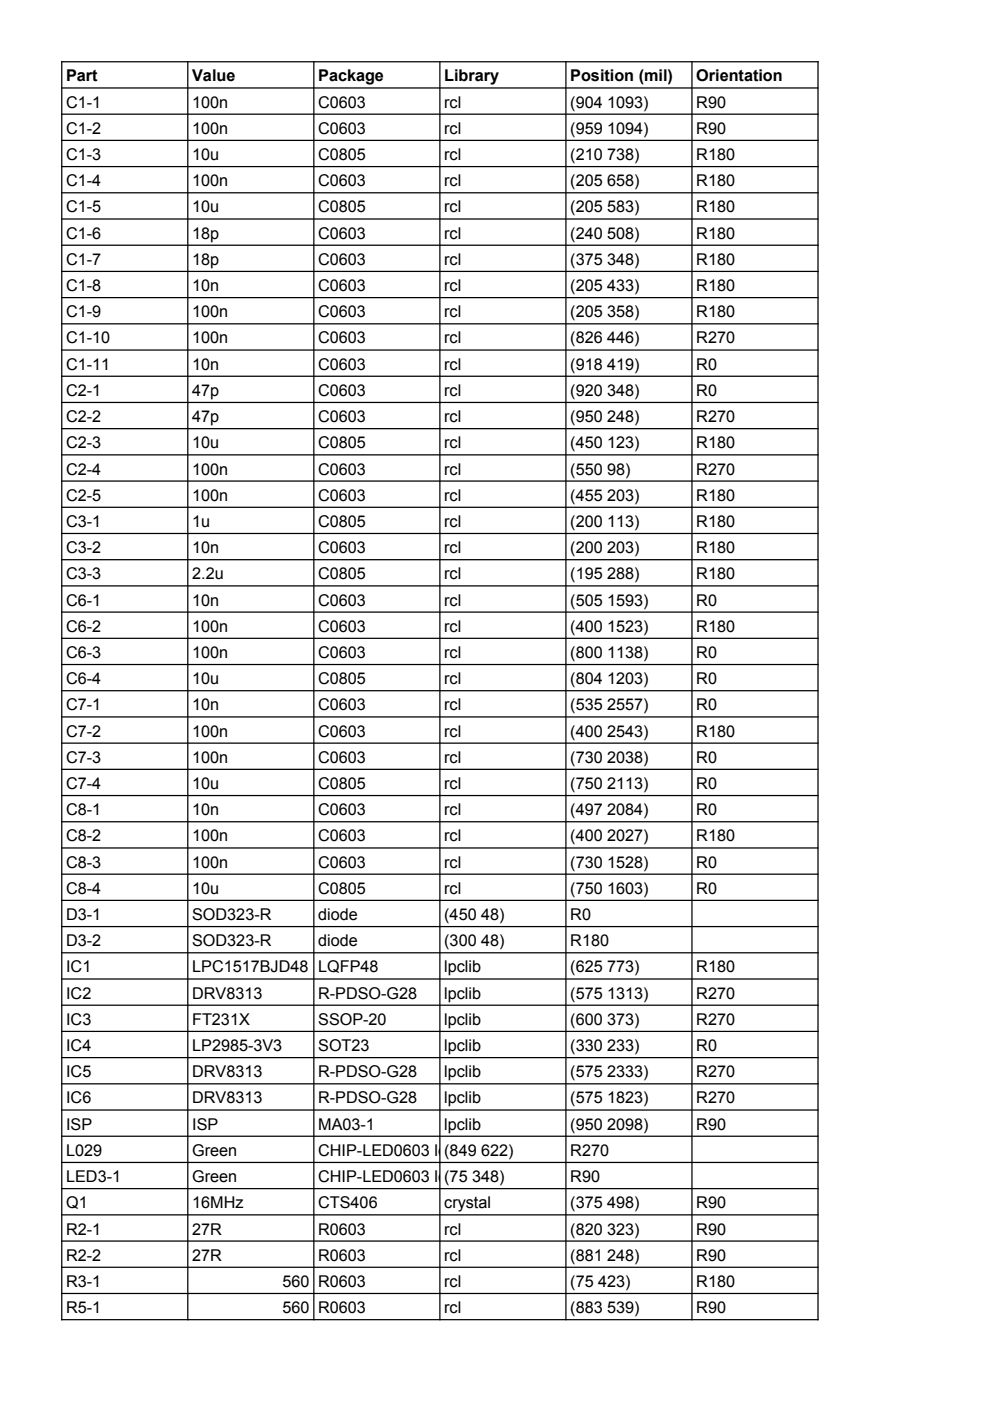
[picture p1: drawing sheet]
<svg xmlns="http://www.w3.org/2000/svg" width="210mm" height="297mm" viewBox="0 0 210 297" stroke-linecap="round" stroke-linejoin="round" font-family="sans-serif">
<defs><g id="words">
<g font-size="3.4">
<text x="14" y="17.3">Part</text>
<text x="40.7" y="17.3">Value</text>
<text x="67.5" y="17.3">Package</text>
<text x="94.2" y="17.3">Library</text>
<text x="120.9" y="17.3">Position (mil)</text>
<text x="147.6" y="17.3">Orientation</text>
<text x="14" y="22.8">C1-1</text>
<text x="40.7" y="22.8">100n</text>
<text x="67.5" y="22.8">C0603</text>
<text x="94.2" y="22.8">rcl</text>
<text x="120.9" y="22.8">(904 1093)</text>
<text x="147.6" y="22.8">R90</text>
<text x="14" y="28.4">C1-2</text>
<text x="40.7" y="28.4">100n</text>
<text x="67.5" y="28.4">C0603</text>
<text x="94.2" y="28.4">rcl</text>
<text x="120.9" y="28.4">(959 1094)</text>
<text x="147.6" y="28.4">R90</text>
<text x="14" y="33.9">C1-3</text>
<text x="40.7" y="33.9">10u</text>
<text x="67.5" y="33.9">C0805</text>
<text x="94.2" y="33.9">rcl</text>
<text x="120.9" y="33.9">(210 738)</text>
<text x="147.6" y="33.9">R180</text>
<text x="14" y="39.5">C1-4</text>
<text x="40.7" y="39.5">100n</text>
<text x="67.5" y="39.5">C0603</text>
<text x="94.2" y="39.5">rcl</text>
<text x="120.9" y="39.5">(205 658)</text>
<text x="147.6" y="39.5">R180</text>
<text x="14" y="45">C1-5</text>
<text x="40.7" y="45">10u</text>
<text x="67.5" y="45">C0805</text>
<text x="94.2" y="45">rcl</text>
<text x="120.9" y="45">(205 583)</text>
<text x="147.6" y="45">R180</text>
<text x="14" y="50.6">C1-6</text>
<text x="40.7" y="50.6">18p</text>
<text x="67.5" y="50.6">C0603</text>
<text x="94.2" y="50.6">rcl</text>
<text x="120.9" y="50.6">(240 508)</text>
<text x="147.6" y="50.6">R180</text>
<text x="14" y="56.2">C1-7</text>
<text x="40.7" y="56.2">18p</text>
<text x="67.5" y="56.2">C0603</text>
<text x="94.2" y="56.2">rcl</text>
<text x="120.9" y="56.2">(375 348)</text>
<text x="147.6" y="56.2">R180</text>
<text x="14" y="61.7">C1-8</text>
<text x="40.7" y="61.7">10n</text>
<text x="67.5" y="61.7">C0603</text>
<text x="94.2" y="61.7">rcl</text>
<text x="120.9" y="61.7">(205 433)</text>
<text x="147.6" y="61.7">R180</text>
<text x="14" y="67.3">C1-9</text>
<text x="40.7" y="67.3">100n</text>
<text x="67.5" y="67.3">C0603</text>
<text x="94.2" y="67.3">rcl</text>
<text x="120.9" y="67.3">(205 358)</text>
<text x="147.6" y="67.3">R180</text>
<text x="14" y="72.8">C1-10</text>
<text x="40.7" y="72.8">100n</text>
<text x="67.5" y="72.8">C0603</text>
<text x="94.2" y="72.8">rcl</text>
<text x="120.9" y="72.8">(826 446)</text>
<text x="147.6" y="72.8">R270</text>
<text x="14" y="78.4">C1-11</text>
<text x="14" y="83.9">C2-1</text>
<text x="40.7" y="78.4">10n</text>
<text x="40.7" y="83.9">47p</text>
<text x="67.5" y="78.4">C0603</text>
<text x="67.5" y="83.9">C0603</text>
<text x="94.2" y="78.4">rcl</text>
<text x="94.2" y="83.9">rcl</text>
<text x="120.9" y="78.4">(918 419)</text>
<text x="120.9" y="83.9">(920 348)</text>
<text x="147.6" y="78.4">R0</text>
<text x="147.6" y="83.9">R0</text>
<text x="14" y="89.5">C2-2</text>
<text x="40.7" y="89.5">47p</text>
<text x="67.5" y="89.5">C0603</text>
<text x="94.2" y="89.5">rcl</text>
<text x="120.9" y="89.5">(950 248)</text>
<text x="147.6" y="89.5">R270</text>
<text x="14" y="95.1">C2-3</text>
<text x="40.7" y="95.1">10u</text>
<text x="67.5" y="95.1">C0805</text>
<text x="94.2" y="95.1">rcl</text>
<text x="120.9" y="95.1">(450 123)</text>
<text x="147.6" y="95.1">R180</text>
<text x="14" y="100.6">C2-4</text>
<text x="40.7" y="100.6">100n</text>
<text x="67.5" y="100.6">C0603</text>
<text x="94.2" y="100.6">rcl</text>
<text x="120.9" y="100.6">(550 98)</text>
<text x="147.6" y="100.6">R270</text>
<text x="14" y="106.2">C2-5</text>
<text x="40.7" y="106.2">100n</text>
<text x="67.5" y="106.2">C0603</text>
<text x="94.2" y="106.2">rcl</text>
<text x="120.9" y="106.2">(455 203)</text>
<text x="147.6" y="106.2">R180</text>
<text x="14" y="111.7">C3-1</text>
<text x="40.7" y="111.7">1u</text>
<text x="67.5" y="111.7">C0805</text>
<text x="94.2" y="111.7">rcl</text>
<text x="120.9" y="111.7">(200 113)</text>
<text x="147.6" y="111.7">R180</text>
<text x="14" y="117.3">C3-2</text>
<text x="40.7" y="117.3">10n</text>
<text x="67.5" y="117.3">C0603</text>
<text x="94.2" y="117.3">rcl</text>
<text x="120.9" y="117.3">(200 203)</text>
<text x="147.6" y="117.3">R180</text>
<text x="14" y="122.8">C3-3</text>
<text x="40.7" y="122.8">2.2u</text>
<text x="67.5" y="122.8">C0805</text>
<text x="94.2" y="122.8">rcl</text>
<text x="120.9" y="122.8">(195 288)</text>
<text x="147.6" y="122.8">R180</text>
<text x="14" y="128.4">C6-1</text>
<text x="40.7" y="128.4">10n</text>
<text x="67.5" y="128.4">C0603</text>
<text x="94.2" y="128.4">rcl</text>
<text x="120.9" y="128.4">(505 1593)</text>
<text x="147.6" y="128.4">R0</text>
<text x="14" y="133.9">C6-2</text>
<text x="40.7" y="133.9">100n</text>
<text x="67.5" y="133.9">C0603</text>
<text x="94.2" y="133.9">rcl</text>
<text x="120.9" y="133.9">(400 1523)</text>
<text x="147.6" y="133.9">R180</text>
<text x="14" y="139.5">C6-3</text>
<text x="40.7" y="139.5">100n</text>
<text x="67.5" y="139.5">C0603</text>
<text x="94.2" y="139.5">rcl</text>
<text x="120.9" y="139.5">(800 1138)</text>
<text x="147.6" y="139.5">R0</text>
<text x="14" y="145.1">C6-4</text>
<text x="40.7" y="145.1">10u</text>
<text x="67.5" y="145.1">C0805</text>
<text x="94.2" y="145.1">rcl</text>
<text x="120.9" y="145.1">(804 1203)</text>
<text x="147.6" y="145.1">R0</text>
<text x="14" y="150.6">C7-1</text>
<text x="40.7" y="150.6">10n</text>
<text x="67.5" y="150.6">C0603</text>
<text x="94.2" y="150.6">rcl</text>
<text x="120.9" y="150.6">(535 2557)</text>
<text x="147.6" y="150.6">R0</text>
<text x="14" y="156.2">C7-2</text>
<text x="14" y="161.7">C7-3</text>
<text x="40.7" y="156.2">100n</text>
<text x="40.7" y="161.7">100n</text>
<text x="67.5" y="156.2">C0603</text>
<text x="67.5" y="161.7">C0603</text>
<text x="94.2" y="156.2">rcl</text>
<text x="94.2" y="161.7">rcl</text>
<text x="120.9" y="156.2">(400 2543)</text>
<text x="120.9" y="161.7">(730 2038)</text>
<text x="147.6" y="156.2">R180</text>
<text x="147.6" y="161.7">R0</text>
<text x="14" y="167.3">C7-4</text>
<text x="40.7" y="167.3">10u</text>
<text x="67.5" y="167.3">C0805</text>
<text x="94.2" y="167.3">rcl</text>
<text x="120.9" y="167.3">(750 2113)</text>
<text x="147.6" y="167.3">R0</text>
<text x="14" y="172.8">C8-1</text>
<text x="40.7" y="172.8">10n</text>
<text x="67.5" y="172.8">C0603</text>
<text x="94.2" y="172.8">rcl</text>
<text x="120.9" y="172.8">(497 2084)</text>
<text x="147.6" y="172.8">R0</text>
<text x="14" y="178.4">C8-2</text>
<text x="40.7" y="178.4">100n</text>
<text x="67.5" y="178.4">C0603</text>
<text x="94.2" y="178.4">rcl</text>
<text x="120.9" y="178.4">(400 2027)</text>
<text x="147.6" y="178.4">R180</text>
<text x="14" y="184">C8-3</text>
<text x="40.7" y="184">100n</text>
<text x="67.5" y="184">C0603</text>
<text x="94.2" y="184">rcl</text>
<text x="120.9" y="184">(730 1528)</text>
<text x="147.6" y="184">R0</text>
<text x="14" y="189.5">C8-4</text>
<text x="40.7" y="189.5">10u</text>
<text x="67.5" y="189.5">C0805</text>
<text x="94.2" y="189.5">rcl</text>
<text x="120.9" y="189.5">(750 1603)</text>
<text x="147.6" y="189.5">R0</text>
<text x="14" y="195.1">D3-1</text>
<text x="40.7" y="195.1">SOD323-R</text>
<text x="67.5" y="195.1">diode</text>
<text x="94.2" y="195.1">(450 48)</text>
<text x="120.9" y="195.1">R0</text>
<text x="14" y="200.6">D3-2</text>
<text x="40.7" y="200.6">SOD323-R</text>
<text x="67.5" y="200.6">diode</text>
<text x="94.2" y="200.6">(300 48)</text>
<text x="120.9" y="200.6">R180</text>
<text x="14" y="206.2">IC1</text>
<text x="40.7" y="206.2">LPC1517BJD48</text>
<text x="67.5" y="206.2">LQFP48</text>
<text x="94.2" y="206.2">lpclib</text>
<text x="120.9" y="206.2">(625 773)</text>
<text x="147.6" y="206.2">R180</text>
<text x="14" y="211.7">IC2</text>
<text x="40.7" y="211.7">DRV8313</text>
<text x="67.5" y="211.7">R-PDSO-G28</text>
<text x="94.2" y="211.7">lpclib</text>
<text x="120.9" y="211.7">(575 1313)</text>
<text x="147.6" y="211.7">R270</text>
<text x="14" y="217.3">IC3</text>
<text x="40.7" y="217.3">FT231X</text>
<text x="67.5" y="217.3">SSOP-20</text>
<text x="94.2" y="217.3">lpclib</text>
<text x="120.9" y="217.3">(600 373)</text>
<text x="147.6" y="217.3">R270</text>
<text x="14" y="222.8">IC4</text>
<text x="40.7" y="222.8">LP2985-3V3</text>
<text x="67.5" y="222.8">SOT23</text>
<text x="94.2" y="222.8">lpclib</text>
<text x="120.9" y="222.8">(330 233)</text>
<text x="147.6" y="222.8">R0</text>
<text x="14" y="228.4">IC5</text>
<text x="14" y="234">IC6</text>
<text x="40.7" y="228.4">DRV8313</text>
<text x="40.7" y="234">DRV8313</text>
<text x="67.5" y="228.4">R-PDSO-G28</text>
<text x="67.5" y="234">R-PDSO-G28</text>
<text x="94.2" y="228.4">lpclib</text>
<text x="94.2" y="234">lpclib</text>
<text x="120.9" y="228.4">(575 2333)</text>
<text x="120.9" y="234">(575 1823)</text>
<text x="147.6" y="228.4">R270</text>
<text x="147.6" y="234">R270</text>
<text x="14" y="239.5">ISP</text>
<text x="40.7" y="239.5">ISP</text>
<text x="67.5" y="239.5">MA03-1</text>
<text x="94.2" y="239.5">lpclib</text>
<text x="120.9" y="239.5">(950 2098)</text>
<text x="147.6" y="239.5">R90</text>
<text x="14" y="245.1">L029</text>
<text x="40.7" y="245.1">Green</text>
<text x="67.5" y="245.1">CHIP-LED0603 led</text>
<text x="94.2" y="245.1">(849 622)</text>
<text x="120.9" y="245.1">R270</text>
<text x="14" y="250.6">LED3-1</text>
<text x="40.7" y="250.6">Green</text>
<text x="67.5" y="250.6">CHIP-LED0603 led</text>
<text x="94.2" y="250.6">(75 348)</text>
<text x="120.9" y="250.6">R90</text>
<text x="14" y="256.2">Q1</text>
<text x="40.7" y="256.2">16MHz</text>
<text x="67.5" y="256.2">CTS406</text>
<text x="94.2" y="256.2">crystal</text>
<text x="120.9" y="256.2">(375 498)</text>
<text x="147.6" y="256.2">R90</text>
<text x="14" y="261.7">R2-1</text>
<text x="40.7" y="261.7">27R</text>
<text x="67.5" y="261.7">R0603</text>
<text x="94.2" y="261.7">rcl</text>
<text x="120.9" y="261.7">(820 323)</text>
<text x="147.6" y="261.7">R90</text>
<text x="14" y="267.3">R2-2</text>
<text x="40.7" y="267.3">27R</text>
<text x="67.5" y="267.3">R0603</text>
<text x="94.2" y="267.3">rcl</text>
<text x="120.9" y="267.3">(881 248)</text>
<text x="147.6" y="267.3">R90</text>
<text x="14" y="272.9">R3-1</text>
<text x="59.9" y="272.9">560</text>
<text x="67.5" y="272.9">R0603</text>
<text x="94.2" y="272.9">rcl</text>
<text x="120.9" y="272.9">(75 423)</text>
<text x="147.6" y="272.9">R180</text>
<text x="14" y="278.4">R5-1</text>
<text x="59.9" y="278.4">560</text>
<text x="67.5" y="278.4">R0603</text>
<text x="94.2" y="278.4">rcl</text>
<text x="120.9" y="278.4">(883 539)</text>
<text x="147.6" y="278.4">R90</text>
</g>
</g></defs>
<g fill="none" stroke="#000" stroke-width=".26">
<path d="M13.1 13.1h160.3v266.7h-160.3zM13.1 18.7h160.3M39.8 13.1v266.7M66.5 13.1v266.7M93.3 13.1v266.7M120 13.1v266.7M146.7 13.1v266.7M13.1 24.2h160.3M13.1 29.8h160.3M13.1 35.3h160.3M13.1 40.9h160.3M13.1 46.4h160.3"/>
<path d="M13.1 52h160.3M13.1 57.5h160.3M13.1 63.1h160.3M13.1 68.7h160.3M13.1 74.2h160.3M13.1 79.8h160.3M13.1 85.3h160.3M13.1 90.9h160.3M13.1 96.4h160.3M13.1 102h160.3M13.1 107.6h160.3M13.1 113.1h160.3"/>
<path d="M13.1 118.7h160.3M13.1 124.2h160.3M13.1 129.8h160.3M13.1 135.3h160.3M13.1 140.9h160.3M13.1 146.4h160.3M13.1 152h160.3M13.1 157.6h160.3M13.1 163.1h160.3M13.1 168.7h160.3M13.1 174.2h160.3M13.1 179.8h160.3"/>
<path d="M13.1 185.3h160.3M13.1 190.9h160.3M13.1 196.5h160.3M13.1 202h160.3M13.1 207.6h160.3M13.1 213.1h160.3M13.1 218.7h160.3M13.1 224.2h160.3M13.1 229.8h160.3M13.1 235.3h160.3M13.1 240.9h160.3M13.1 246.5h160.3"/>
<path d="M13.1 252h160.3M13.1 257.6h160.3M13.1 263.1h160.3M13.1 268.7h160.3M13.1 274.2h160.3"/>
</g>
<use href="#words"/>
</svg>
